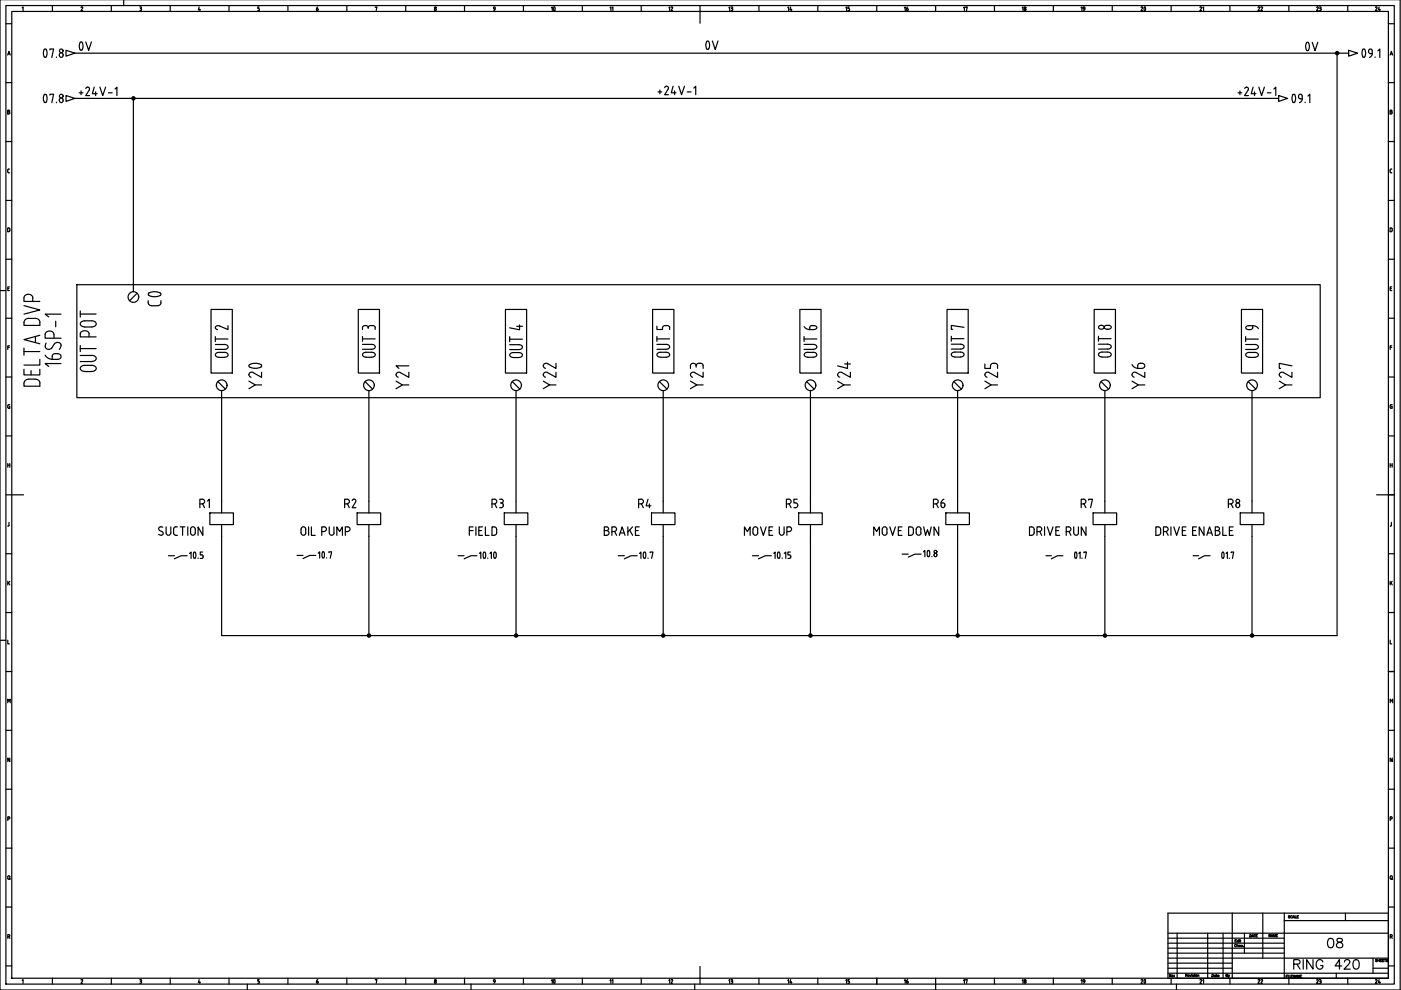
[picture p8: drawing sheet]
<svg xmlns="http://www.w3.org/2000/svg" width="297mm" height="210mm" viewBox="0 0 297 210" stroke-linecap="round" stroke-linejoin="round" font-family="sans-serif">
<defs><g id="words">
<text font-size="9.3" x="36.3" y="67.7" transform="rotate(-90 36.3 67.7)">C0</text>
<text font-size="8.8" x="57.5" y="83.6" transform="rotate(-90 57.5 83.6)">Y20</text>
<text font-size="7.1" x="13.1" y="12.7">0V</text>
<g font-size="6.6">
<text x="145.7" y="12.3">0V</text>
<text x="273" y="12.7">0V</text>
</g>
<g font-size="6.2">
<text x="118.9" y="83.6" transform="rotate(-90 118.9 83.6)">Y22</text>
<text x="149.9" y="83.6" transform="rotate(-90 149.9 83.6)">Y23</text>
<text x="181.3" y="83.6" transform="rotate(-90 181.3 83.6)">Y24</text>
<text x="212.4" y="83.6" transform="rotate(-90 212.4 83.6)">Y25</text>
<text x="243.8" y="83.6" transform="rotate(-90 243.8 83.6)">Y26</text>
<text x="274.8" y="83.6" transform="rotate(-90 274.8 83.6)">Y27</text>
</g>
<text font-size="5.7" x="87.5" y="83.6" transform="rotate(-90 87.5 83.6)">Y21</text>
<g font-size="5.3">
<text x="72" y="109">R2</text>
<text x="103" y="109">R3</text>
<text x="134.1" y="109">R4</text>
<text x="165.5" y="109">R5</text>
<text x="196.8" y="109">R6</text>
<text x="227.9" y="109">R7</text>
<text x="259.3" y="109">R8</text>
<text x="280.1" y="202.1">08</text>
<text x="273" y="206.7">RING 420</text>
</g>
<g font-size="4.9">
<text x="45.2" y="109" transform="rotate(-90 45.2 109)">R1</text>
<text x="127" y="114.7">BRAKE</text>
<text x="184.1" y="114.7">MOVE DOWN</text>
</g>
<g font-size="4.4">
<text x="115" y="3.9">10</text>
<text x="240.2" y="3.9">20</text>
<text x="115" y="209.9">10</text>
<text x="240.2" y="209.9">20</text>
</g>
<g font-size="3.5">
<text x="66" y="3.5">6</text>
<text x="103" y="3.5">9</text>
<text x="128.1" y="3.5">11</text>
<text x="140.8" y="3.5">12</text>
<text x="153.5" y="3.5">13</text>
<text x="165.8" y="3.5">14</text>
<text x="178.2" y="3.5">15</text>
<text x="190.5" y="3.5">16</text>
<text x="203.2" y="3.5">17</text>
<text x="215.5" y="3.5">18</text>
<text x="227.9" y="3.5">19</text>
<text x="256.1" y="3.5" transform="rotate(-90 256.1 3.5)">21</text>
<text x="268.5" y="3.5" transform="rotate(-90 268.5 3.5)">22</text>
<text x="280.8" y="3.5" transform="rotate(-90 280.8 3.5)">23</text>
<text x="290.3" y="3.5">24</text>
<text x="293.5" y="150.3">M</text>
<text x="293.5" y="187.7">Q</text>
<text x="66" y="209.5">6</text>
<text x="103" y="209.5">9</text>
<text x="128.1" y="209.5">11</text>
<text x="140.8" y="209.5">12</text>
<text x="153.5" y="209.5">13</text>
<text x="165.8" y="209.5">14</text>
<text x="178.2" y="209.5">15</text>
<text x="190.5" y="209.5">16</text>
<text x="203.2" y="209.5">17</text>
<text x="215.5" y="209.5">18</text>
<text x="227.9" y="209.5">19</text>
<text x="256.1" y="209.5" transform="rotate(-90 256.1 209.5)">21</text>
<text x="261.4" y="208.5" transform="rotate(-90 261.4 208.5)">By</text>
<text x="268.5" y="209.5" transform="rotate(-90 268.5 209.5)">22</text>
<text x="280.8" y="209.5" transform="rotate(-90 280.8 209.5)">23</text>
<text x="290.3" y="209.5">24</text>
</g>
</g></defs>
<!-- layer: 035 -->
<g fill="none" stroke="#000" stroke-width=".25">
<path d="M26.2 -.1v1.3M296.9 -.1v210h-296.9v-210M1.2 5h1.3M1.2 17.5h1.3M1.6 11.7l.3-.8 .3 .8M1.7 11.5h.4M2.5 2.4h291.9v205h-291.9zM4.7 1.6l.2-.1v.8M11.1 1.2v1.2M17.3 1.5l-.1 .1M17.4 1.5l.1 .2M17.5 1.7l-.3 .6h.3"/>
<path d="M23.6 1.2v1.2M29.6 1.5h.2M29.7 1.8h.1M29.8 1.5l.2 .1-.2 .2M29.8 1.8l.2 .2v.2l-.4 .1M36.1 1.2v1.2M42.2 1.5l-.1 .6h.4M42.4 1.9v.4M48.6 1.2v1.2M54.9 1.5h-.2v.3l.3 .2M55 2v.1M55 2.1l-.3 .2"/>
<path d="M61 1.2v1.2M73.5 1.2v1.2M79.6 1.6l.3-.1-.1 .8M86 1.2v1.2M98.5 1.2v1.2M111 1.2v1.2M123.5 1.2v1.2M136 1.2v1.2M148.4 1.2v1.2M160.9 1.2v1.2M173.4 1.2v1.2M185.9 1.2v1.2"/>
<path d="M198.4 1.2v1.2M210.8 1.2v1.2M223.3 1.2v1.2M235.8 1.2v1.2M248.3 1.2v1.2M260.8 1.2v1.2M273.3 1.2v1.2M285.7 1.2v1.2M294.3 5h1.3M294.3 17.5h1.3M294.7 11.7l.3-.8 .3 .8M294.8 11.5h.4"/>
<path d="M1.2 30h1.3M1.7 36.4l.3 .2M1.9 23.7l.2 .2-.1 .2-.4 .1v-.8h.4v.3h-.4M2 35.8l-.3 .1-.1 .5M294.3 30h1.3M294.7 36.1v.3M294.7 36.4l.2 .2M294.9 36.6h.2M294.9 35.8h.2M294.9 35.8l-.2 .3M295 23.7l.2 .2-.1 .2-.4 .1v-.8h.4v.3h-.4M1.2 42.5h1.3"/>
<path d="M1.2 55h1.3M2.1 48.6v.3M2.1 48.6l-.1-.2-.4-.1v.8l.4-.1 .1-.1M294.3 42.5h1.3M294.3 55h1.3M294.9 48.3h-.2v.8h.2M294.9 48.3l.2 .1 .1 .5-.3 .2M0 61.6h1.2M1.2 79.9h1.3M1.3 67.5h1.2M1.7 61.2h.2M1.7 73.7h.3"/>
<path d="M2 60.8h-.3v.8h.3M2 73.3h-.3v.8M294.3 79.9h1.3M294.4 67.5h1.2M294.7 61.2h.3M294.7 73.7h.4M295.1 60.8h-.4v.8h.4M295.1 73.3h-.4v.8M1.3 92.4h1.2M1.7 98.6h.4M1.7 98.3v.8M1.9 85.8h.2"/>
<path d="M1.9 85.8l-.2 .2v.4M1.9 86.1h.2v.5l-.4-.1v-.1M2.1 98.3v.8M294.4 92.4h1.2M294.7 98.3v.8M294.7 98.6h.5M295 85.8h.2M295 85.8l-.3 .2v.4M295 86.1h.2v.5l-.4-.1-.1-.1M295.2 98.3v.8M1.3 104.9h1.2M1.3 117.4h1.2"/>
<path d="M1.9 110.8v.6l-.2 .1M294.4 104.9h1.2M294.4 117.4h1.2M294.7 111.5h.1M295 110.8v.6l-.2 .1M0 135.8h1.2M1.3 129.9h1.2M1.7 135.7v.8h.3M1.7 123.2v.8M1.8 123.5l.3 .5M2.1 123.2l-.4 .5M294.4 129.9h1.2"/>
<path d="M294.7 135.7v.8h.4M294.7 123.2v.8M294.9 123.5l.3 .5M295.2 123.2l-.5 .5M1.3 142.4h1.2M1.3 154.8h1.2M1.7 149v-.8l.2 .5 .3-.5v.8M294.4 142.4h1.2M294.4 154.8h1.2M1.3 167.3h1.2M1.3 179.8h1.2M1.7 173.6h.3v-.4h-.3v.8"/>
<path d="M2.1 160.7v.8l-.4-.8v.8M294.4 167.3h1.2M294.4 179.8h1.2M294.7 173.6h.4v-.4h-.4v.8M295.2 160.7v.8l-.5-.8v.8M1.3 192.3h1.2M1.7 186.2l.2 .3 .2-.3M1.7 198.6l.3-.1v-.3h-.3v.8M1.9 198.6l.2 .4M1.9 186.3l.3 .2M2.1 185.9v.3M2.1 185.9l-.2-.2h-.2v.5"/>
<path d="M247.6 200h24.7M247.6 198.9h24.7M249.6 197.9v9.5M256.1 197.9v9.5M259.3 197.9v9.5M263.8 197.9v4.2M267.7 193.6v9.6M272.3 195.2h22.1M285.3 193.6v1.6M294.4 192.3h1.2M294.7 198.6l.4-.1v-.3h-.4v.8M295 198.6l.2 .4"/>
<path d="M1.3 204.8h1.2M4.7 207.9l.2-.2v.8M11.1 207.4v1.3M17.3 207.7l-.1 .1M17.4 207.7l.1 .3M17.5 208l-.3 .5h.3M23.6 207.4v1.3M29.6 207.7h.2M29.7 208h.1M29.8 207.7l.2 .2-.2 .1M29.8 208l.2 .2v.2l-.4 .1M36.1 207.4v1.3"/>
<path d="M42.2 207.7l-.1 .6h.4M42.4 208.1v.4M48.6 207.4v1.3M52.4 208.7v1.2M54.9 207.7h-.2v.3l.3 .2M55 208.2v.1M55 208.3l-.3 .2M61 207.4v1.3M73.5 207.4v1.3M79.6 207.8l.3-.1-.1 .8M86 207.4v1.3M98.5 207.4v1.3"/>
<path d="M99.9 208.7v1.2M111 207.4v1.3M123.5 207.4v1.3M136 207.4v1.3M147.3 208.7v1.2M148.4 207.4v1.3M160.9 207.4v1.3M173.4 207.4v1.3M185.9 207.4v1.3M198.4 207.4v2.5M210.8 207.4v1.3M223.3 207.4v1.3"/>
<path d="M235.8 207.4v1.3M247.6 203.2h13.7M247.6 204.2h13.7M247.6 205.3h13.7M247.6 202.1h24.7M247.6 201h24.7M247.6 206.3h46.8M248.3 207.4v1.3M249.4 208.7v1.2M273.3 207.4v1.3M285.7 207.4v1.3M291.1 205.3h3.3"/>
<path d="M294.4 204.8h1.2"/>
<circle cx="92.3" cy="2" r=".2"/>
<circle cx="92.3" cy="1.6" r=".18"/>
<circle cx="92.3" cy="208.3" r=".21"/>
<circle cx="92.3" cy="207.9" r=".18"/>
</g>
<!-- layer: 07 -->
<path d="M1.2 1.2h294.4v207.5h-294.4zM148.4 2.4v2.5M2.5 104.9h2.5M291.9 104.9h2.5M247.6 193.6h46.8v13.8h-46.8zM247.6 197.9h46.8M261.3 193.6v13.8M272.3 193.6v13.8M148.4 204.9v2.5M261.3 203.2h33.1M291.1 203.2v3.1" fill="none" stroke="#000" stroke-width=".25"/>
<!-- layer: 025 -->
<g fill="none" stroke="#000" stroke-width=".25">
<path d="M261.9 199.5h.1M262.2 199.2h-.3v.5h.3M262.6 199.5l-.2-.1-.1 .2 .1 .1h.2M262.6 199.2v.5M262.7 199.3h.1M262.8 199.4v.3M262.9 199.4h.2M263 199.2l.1 .5M265 198.2h.3l-.1 .4-.2 .1zM265.4 198.7l.2-.5 .2 .5M265.5 198.5h.2M265.9 198.2h.3"/>
<path d="M266 198.2v.5M266.3 198.4h.2M266.6 198.2h-.3v.5h.3M269.4 198.1v.5l-.4-.5v.5M269.5 198.6l.2-.5 .2 .5M269.6 198.5h.2M270 198.6v-.5l.2 .5 .2-.5v.5M270.6 198.4h.2M270.9 198.1h-.3v.5h.3M273.5 194.2h-.3l.3 .4h-.3M274 194.3a.18 .18 0 0 0-.2-.2 .18 .18 0 0 0-.2 .2v.2a.18 .18 0 0 0 .2 .1 .18 .18 0 0 0 .2-.1M274.1 194.6l.2-.5 .2 .5"/>
<path d="M274.2 194.5h.2M274.6 194.1v.5h.3M275 194.4h.2M275.3 194.1h-.3v.5h.3M248.3 206.6v.5l-.3-.5v.5M249 206.8h.1M249 207.1h.1M251.4 206.8l.3-.1v-.1l-.3-.1v.5M251.5 206.8l.2 .2M251.9 206.9h.2v-.2l-.2 .3h.2M262.1 200.4a.18 .18 0 0 0-.2-.2 .18 .18 0 0 0-.1 .2v.1a.18 .18 0 0 0 .1 .2 .18 .18 0 0 0 .2-.1M262.3 200.5l.2-.1 .1 .3"/>
<path d="M262.3 200.2v.5M262.7 200.5h.3v-.1a.18 .18 0 0 0-.3 .2 .16 .16 0 0 0 .3 .1M263.4 200.5v-.1a.16 .16 0 0 0-.2 .1 .16 .16 0 0 0 0 .2 .16 .16 0 0 0 .2 0M263.6 200.7h.1M292 203.5h-.4l.4 .2-.1 .2-.3-.1M292.1 203.4v.5M292.1 203.6h.4M292.5 203.4v.5M292.7 203.6h.2M293 203.4h-.3v.5h.3M293.1 203.6h.2M293.4 203.4h-.3v.5h.3"/>
<path d="M293.5 203.4h.3M293.7 203.4v.5M294.3 203.5h-.4l.4 .2-.1 .2-.3-.1"/>
<circle cx="248.6" cy="206.9" r=".17"/>
</g>
<!-- layer: SYMS -->
<g fill="none" stroke="#000" stroke-width=".25">
<path d="M285.9 10.7l1.9 .6-1.9 .6zM14 20.2l1.9 .7-1.9 .6zM271.1 20.2l1.9 .7-1.9 .6zM16.3 60.4h263.6v23.9h-263.6zM44.7 65.6h4.6v13.5h-4.6zM76 65.6h4.5v13.5h-4.5zM107.2 65.6h4.5v13.5h-4.5zM138.4 65.6h4.5v13.5h-4.5zM169.6 65.6h4.5v13.5h-4.5zM200.8 65.6h4.5v13.5h-4.5zM232 65.6h4.5v13.5h-4.5zM263.2 65.6h4.5v13.5h-4.5z"/>
<path d="M46.2 80.9l1.6 1.6M77.4 80.9l1.6 1.6M108.6 80.9l1.6 1.6M139.8 80.9l1.6 1.6M171 80.9l1.6 1.6M202.2 80.9l1.6 1.6M233.4 80.9l1.6 1.6M264.6 80.9l1.7 1.6M44.5 108.7h5v2.5h-5zM47 106.2v2.5M47 111.2v2.5M75.7 108.7h5v2.5h-5z"/>
<path d="M78.2 106.2v2.5M78.2 111.2v2.5M106.9 108.7h5v2.5h-5zM109.4 111.2v2.5M138.1 108.7h5v2.5h-5zM140.6 111.2v2.5M169.3 108.7h5v2.5h-5zM171.8 111.2v2.5M200.5 108.7h5v2.5h-5zM203 111.2v2.5M231.8 108.7h4.9v2.5h-4.9zM234.3 111.2v2.5"/>
<path d="M263 108.7h4.9v2.5h-4.9zM265.5 111.2v2.5"/>
<circle cx="283.5" cy="11.3" r=".35"/>
<circle cx="283.5" cy="11.3" r=".22"/>
<circle cx="283.5" cy="11.3" r=".12"/>
<circle cx="28.3" cy="20.9" r=".35"/>
<circle cx="28.3" cy="20.9" r=".22"/>
<circle cx="28.3" cy="20.9" r=".12"/>
<circle cx="47" cy="81.7" r="1.13"/>
<circle cx="78.2" cy="81.7" r="1.13"/>
<circle cx="109.4" cy="81.7" r="1.13"/>
<circle cx="140.6" cy="81.7" r="1.13"/>
<circle cx="171.8" cy="81.7" r="1.13"/>
<circle cx="203" cy="81.7" r="1.13"/>
<circle cx="234.3" cy="81.7" r="1.13"/>
<circle cx="265.5" cy="81.7" r="1.13"/>
<circle cx="78.2" cy="134.8" r=".35"/>
<circle cx="78.2" cy="134.8" r=".22"/>
<circle cx="78.2" cy="134.8" r=".12"/>
<circle cx="109.4" cy="134.8" r=".35"/>
<circle cx="109.4" cy="134.8" r=".12"/>
<circle cx="109.4" cy="134.8" r=".22"/>
<circle cx="140.6" cy="134.8" r=".35"/>
<circle cx="140.6" cy="134.8" r=".12"/>
<circle cx="140.6" cy="134.8" r=".22"/>
<circle cx="171.8" cy="134.8" r=".35"/>
<circle cx="171.8" cy="134.8" r=".12"/>
<circle cx="171.8" cy="134.8" r=".22"/>
<circle cx="203" cy="134.8" r=".35"/>
<circle cx="203" cy="134.8" r=".22"/>
<circle cx="203" cy="134.8" r=".12"/>
<circle cx="234.3" cy="134.8" r=".35"/>
<circle cx="234.3" cy="134.8" r=".22"/>
<circle cx="234.3" cy="134.8" r=".12"/>
<circle cx="265.5" cy="134.8" r=".35"/>
<circle cx="265.5" cy="134.8" r=".22"/>
<circle cx="265.5" cy="134.8" r=".12"/>
</g>
<!-- layer: TAGS -->
<g fill="none" stroke="#000" stroke-width=".25">
<path d="M17 75.4h2.5M17 73.9h3.4M17 65.9v1.3M17 73.3v1.3M17 66.6h3.4M17.3 77.7a4.2 4.2 0 0 1 2.5-.2 .6 .6 0 0 1 .6 .6 .6 .6 0 0 1-.6 .6 4.2 4.2 0 0 1-2.5-.1 .52 .52 0 0 1 0-.9zM17.3 68.2a4.2 4.2 0 0 1 2.5-.1 .6 .6 0 0 1 .6 .6 .6 .6 0 0 1-.6 .6 4.2 4.2 0 0 1-2.5-.2 .52 .52 0 0 1 0-.9zM18.9 70.8v.6M18.9 70.8a1.01 1.01 0 0 0-.9-.7 1.01 1.01 0 0 0-1 .7v.6h3.4M19.5 75.3a.73 .73 0 0 1 .8 .9l-.8 .4-2.5 .1M45.7 74.1h1.9M45.7 73h1.9"/>
<path d="M45.7 71.9h2.6M45.7 71.4v1M45.7 69.5l.4 .4M46.4 75.8h1.2M46.4 74.7h1.2M46.4 74.7a.55 .55 0 0 0-.7 .5 .55 .55 0 0 0 .7 .5M48.3 69.1v.8l-1.9-.9-.6 .2-.1 .3M76.9 73h1.9a.55 .55 0 0 1 .8 .5 .55 .55 0 0 1-.8 .6h-1.9M76.9 71.9h2.6M76.9 71.3v1.1M77.1 74.8l1.7-.1a.56 .56 0 0 1 .8 .5 .56 .56 0 0 1-.8 .5h-1.2a.52 .52 0 0 1-.6-.2 .52 .52 0 0 1 .1-.7zM78.1 69.4a.88 .88 0 0 1 1.5 0l-.1 .5"/>
<path d="M78.1 69.4a.65 .65 0 0 0-.6-.4 .65 .65 0 0 0-.6 .4v.5M78.1 69.4v.3M108.1 74.1h1.9M108.1 73.1h1.9M108.1 71.9h2.7M108.1 71.4v1M109.6 69.2h1.2M110 74.8h-1.2a.55 .55 0 0 0-.7 .5 .55 .55 0 0 0 .7 .5h1.2M110 74.8a.55 .55 0 0 1 .8 .5 .55 .55 0 0 1-.8 .5M110 73.1a.55 .55 0 0 1 .8 .5 .55 .55 0 0 1-.8 .5M110.2 68.9v1l-2.1-.4M139.3 69.1v.8h1.2v-.5a.9 .9 0 0 1 1.5 0"/>
<path d="M139.3 73h1.9M139.3 71.9h2.7M139.3 74.1h1.9M139.3 71.3v1.1M141.2 74.7h-1.2a.55 .55 0 0 0-.7 .5 .55 .55 0 0 0 .7 .5h1.2M141.2 74.7a.55 .55 0 0 1 .8 .5 .55 .55 0 0 1-.8 .5M141.2 73a.55 .55 0 0 1 .8 .5 .55 .55 0 0 1-.8 .6M142 69.4v.5M170.5 73h1.9a.55 .55 0 0 1 .8 .5 .55 .55 0 0 1-.8 .6M170.5 74.1h1.9M170.5 71.9h2.7M170.5 71.3v1.1"/>
<path d="M170.5 69.2a1.4 1.4 0 0 0 1.2 .7M171.2 74.7h1.2M171.2 74.7a.55 .55 0 0 0-.7 .5 .55 .55 0 0 0 .7 .5h1.2a.61 .61 0 0 0 .7-.7l-.7-.3M172.3 69a.58 .58 0 0 1 .6 .1 .58 .58 0 0 1 .2 .6l-.5 .2h-.9M172.3 69l-.6 .3v.6M201.7 73h2a.55 .55 0 0 1 .7 .5 .55 .55 0 0 1-.7 .5h-2M201.7 71.8h2.7M201.7 71.3v1M201.9 74.8l1.8-.2a.56 .56 0 0 1 .7 .6 .56 .56 0 0 1-.8 .5h-1.2a.52 .52 0 0 1-.6-.2 .52 .52 0 0 1 .1-.7zM204.4 69.4l-2.7-.4v.8h.3M232.9 73h2a.55 .55 0 0 1 .7 .5 .55 .55 0 0 1-.7 .5h-2M232.9 71.8h2.7"/>
<path d="M232.9 71.3v1M233 69.2a.69 .69 0 0 1 1.1 .2 .57 .57 0 0 1-.7 .4 .57 .57 0 0 1-.4-.6zM233.1 74.8l1.8-.2a.56 .56 0 0 1 .7 .6 .56 .56 0 0 1-.8 .5h-1.2a.52 .52 0 0 1-.6-.2 .52 .52 0 0 1 .1-.7zM234.7 69h.3M234.7 69h-.3l-.3 .4a.73 .73 0 0 0 .9 .4M235 69h.3l.3 .4-.3 .3-.3 .1M264.1 73h2a.55 .55 0 0 1 .7 .6 .55 .55 0 0 1-.7 .5h-2M264.1 71.9h2.7M264.1 71.4v1M264.3 74.9l1.8-.2a.56 .56 0 0 1 .7 .5 .56 .56 0 0 1-.8 .6l-1.1-.1a.52 .52 0 0 1-.7-.2 .52 .52 0 0 1 .1-.6zM265.5 69.1h-1.1l-.3 .4a.88 .88 0 0 0 1.5 0v-.4M265.5 69a1.4 1.4 0 0 1 1.3 .7"/>
</g>
<!-- layer: MISC -->
<g fill="none" stroke="#000" stroke-width=".25">
<path d="M5.1 78.3v1.2h3.3v-1.2M5.1 64.8l3.3 .9-3.3 .9M5.1 74.5h3.3M5.1 73.8v1.5M6.1 67.5h1.3M6.1 67.5a.94 .94 0 0 0-1 .8v.7h3.3v-.7M6.6 78.6v.9M6.9 63.9l.1-.8a.96 .96 0 0 0-1-.7 .96 .96 0 0 0-.9 .8v.7h3.3M7.4 67.5a.94 .94 0 0 1 1.1 .8M7.5 71.4v1.2M8.4 76.2v1.2h-3.3M8.4 71.1l-3.3 .9 3.3 .9"/>
<path d="M9.6 75.3l.4 .5 1.1 .4M9.8 72.7a.8 .8 0 0 0 0 1.2 .8 .8 0 0 0 1.2-.2M11.5 71.7v-.8a.96 .96 0 0 0-1-.7 .96 .96 0 0 0-.9 .7v.8h3.3M11.5 72.9l-.5 .9M11.5 72.9a.8 .8 0 0 1 1.3-.1 .8 .8 0 0 1-.2 1.3M11.8 75a.7 .7 0 0 1 .9 .1 .7 .7 0 0 1 0 .9l-.5 .2h-1.1M11.8 68.1v1.2M11.8 75l-.7 .3v.9M12.9 77.1h-3.3l.7 .6M12.9 66.6h-3.3l.7 .6M6.1 80.4h1.3a.94 .94 0 0 1 1.1 .8M6.1 80.4a.94 .94 0 0 0-1 .8v.7h3.3v-.7"/>
</g>
<g fill="none" stroke="#000" stroke-width=".25">
<path d="M15.9 11.3h270M283.5 11.3v123.5h-18M15.9 20.9h255.2M28.3 20.9v41M47 82.8v23.4M78.2 82.8v23.4M109.4 82.8v23.4M140.6 82.8v23.4M171.8 82.8v23.4M203 82.8v23.4M234.3 82.8v23.4M265.5 82.8v23.4"/>
<path d="M47 113.7v21.1h218.5M78.2 113.7v21.1M109.4 113.7v21.1M140.6 113.7v21.1M171.8 113.7v21.1M203 113.7v21.1M234.3 113.7v21.1M265.5 113.7v21.1"/>
</g>
<!-- layer: DESC -->
<g fill="none" stroke="#000" stroke-width=".25">
<path d="M33.6 113.3l.6 .2M33.8 112.5l.8 .5-.1 .3-.3 .2M34 111.7l.5 .1M34 111.7l-.4 .3 .2 .5M35.2 111.7v1.3a.5 .5 0 0 0 .5 .5 .5 .5 0 0 0 .5-.5v-1.3M37.3 113.5h.3M37.3 111.7h.3M37.3 111.7l-.4 .2-.1 .3 .1 1.1 .4 .2M38.2 111.7h1M38.7 111.7v1.8M39.8 111.7v1.8M40.7 111.8a.5 .5 0 0 1 .7 .4v.8a.5 .5 0 0 1-.5 .5 .5 .5 0 0 1-.5-.5v-.8z"/>
<path d="M43 111.7v1.8l-1-1.8v1.8M64.1 111.8a.5 .5 0 0 1 .7 .4v.8a.51 .51 0 0 1-.5 .5 .51 .51 0 0 1-.5-.5v-.8zM65.4 111.7v1.8M66 111.7v1.8h.8M68.7 111.7h-.5v1.8M68.7 111.7a.5 .5 0 0 1 .5 .5 .5 .5 0 0 1-.5 .5h-.5M69.8 111.7v1.3a.5 .5 0 0 0 .5 .5 .5 .5 0 0 0 .5-.5v-1.3M71.4 113.5v-1.8l.6 1 .6-1v1.8M73.2 112.7h.5M73.7 111.7h-.5v1.8M73.7 111.7a.5 .5 0 0 1 .5 .5 .5 .5 0 0 1-.5 .5M99.5 112.5h.8"/>
<path d="M100.3 111.7h-.8v1.8M100.9 111.7v1.8M101.5 112.5h.6M102.3 111.7h-.8v1.8h.8M102.9 111.7v1.8h.8M104.8 111.7h-.5v1.8h.5M104.8 111.7l.2 .1a1.21 1.21 0 0 1 0 1.6l-.2 .1M157.8 113.5v-1.8l.7 1 .5-1v1.8M159.7 111.9a.5 .5 0 0 1 .6-.2 .5 .5 0 0 1 .4 .5v.8a.51 .51 0 0 1-.5 .5 .51 .51 0 0 1-.6-.5zM161.2 111.7l.6 1.8 .6-1.8M163 112.5h.6M163.8 111.7h-.8v1.8h.8"/>
<path d="M165.2 111.7v1.3M166.2 111.7v1.3a.5 .5 0 0 1-.5 .5 .5 .5 0 0 1-.5-.5M167.3 111.7h-.5v1.8M167.3 111.7a.5 .5 0 0 1 .5 .5 .5 .5 0 0 1-.5 .5h-.5M218.7 111.7h-.4v1.8h.4M218.7 111.7l.3 .1a1.21 1.21 0 0 1 0 1.6l-.3 .1M219.9 112.7h.5M220.4 111.7h-.5v1.8M220.4 111.7a.5 .5 0 0 1 .5 .5 .5 .5 0 0 1-.5 .5M220.5 112.7l.4 .8M221.5 111.7v1.8M222.1 111.7l.6 1.8 .6-1.8"/>
<path d="M223.9 112.5h.6M224.7 111.7h-.8v1.8h.8M226.5 111.7h-.4v1.8M226.6 111.7a.5 .5 0 0 1 .5 .5 .5 .5 0 0 1-.5 .5h-.5M226.7 112.7l.4 .8M227.6 111.7l.1 1.3a.5 .5 0 0 0 .5 .5 .5 .5 0 0 0 .5-.5l-.1-1.3M230.3 111.7v1.8l-1-1.8v1.8M245.5 113.5l.3-.1a1.2 1.2 0 0 0 0-1.6l-.7-.1v1.8h.4M247.2 111.7h-.5v1.8M247.2 111.7a.5 .5 0 0 1 .5 .5 .5 .5 0 0 1-.5 .5h-.5M247.3 112.7l.4 .8M248.3 111.7v1.8"/>
<path d="M248.9 111.7l.6 1.8 .6-1.8M250.7 112.5h.6M251.5 111.7h-.8v1.8h.8M252.9 112.5h.6M253.7 111.7h-.8v1.8h.8M255.3 111.7v1.8l-1-1.8v1.8M255.9 113.5l.6-1.8 .6 1.8M256 113h.9M257.7 112.5h.4M258.2 112.5a.5 .5 0 0 1 .5 .5 .5 .5 0 0 1-.5 .5M258.2 112.5a.39 .39 0 0 0 .4-.4 .39 .39 0 0 0-.4-.4h-.5v1.8h.4M259.2 111.7v1.8h.9"/>
<path d="M260.6 112.5h.7M261.5 111.7h-.9v1.8h.9"/>
</g>
<!-- layer: XREF -->
<g fill="none" stroke="#000" stroke-width=".25">
<path d="M9.4 10.5h.4M9.4 10.5a1.28 1.28 0 0 0 .2 1.7l.2-.1M9.8 10.5a1.68 1.68 0 0 1 0 1.6M10.6 10.6v-.2h.8l-.4 1.8M289 10.5h.3M289 10.5a1.68 1.68 0 0 0 0 1.6M289.3 10.5a1.28 1.28 0 0 1-.2 1.7l-.1-.1M290.2 10.8a.47 .47 0 0 0 .4 .6M290.2 10.8a.39 .39 0 0 1 .4-.4 .39 .39 0 0 1 .4 .4M290.6 11.4h.3M290.9 10.8a1.11 1.11 0 0 1-.5 1.4M291.5 12.1v.1"/>
<path d="M292.1 10.8l.4-.4v1.8M9.4 20.1h.4M9.4 21.7h.4M9.4 20.1a1.68 1.68 0 0 0 0 1.6M9.8 20.1a1.68 1.68 0 0 1 0 1.6M10.6 20.2v-.2h.8l-.4 1.8M12 21.7v.1M12.6 21.2v.2M12.6 21.2a.39 .39 0 0 1 .4-.4 .39 .39 0 0 1 .4 .4M13.4 21.2a.41 .41 0 0 1-.3 .5 .41 .41 0 0 1-.5-.3M274.1 20.1h.4M274.1 21.7h.4"/>
<path d="M274.1 20.1a1.68 1.68 0 0 0 0 1.6M274.5 20.1a1.68 1.68 0 0 1 0 1.6M275.7 21h.4M275.7 20.9a.45 .45 0 0 1-.5-.3 .45 .45 0 0 1 .4-.5 .45 .45 0 0 1 .5 .3 1.11 1.11 0 0 1-.6 1.4M276.7 21.7v.1M277.3 20.4l.4-.4v1.8M35.7 117.8h1.3M39.7 117.8h-1.3l-1.4 .7M40.2 117.3l.3-.3v1.4M41.1 117.1h.1a.75 .75 0 0 1 0 1.3l-.2-.7zM42 118.3v.1M42.8 117.6l.3 .3"/>
<path d="M43 117h-.5v.7h.3M43.1 118v.1M43.1 118.1l-.2 .3h-.4M63 117.8h1.2M67 117.8h-1.3l-1.5 .6M67.5 117.3l.3-.3v1.3M68.7 117.1l.1 .5-.1 .6M68.7 117.1l-.1-.1a.75 .75 0 0 0 0 1.3l.1-.1M69.3 118.3h.1M69.7 117.2v-.2h.6l-.3 1.3M97.1 117.8h1.3M101.1 117.8h-1.3l-1.4 .7"/>
<path d="M101.6 117.3l.3-.3v1.4M102.6 117.1a.73 .73 0 0 1 0 1.3l-.2-.7zM103.4 118.3v.1M103.9 117.3l.3-.3v1.4M105.1 117.1h-.1a.75 .75 0 0 0 0 1.3l.1-.1M105.1 117.1l.1 .6-.1 .6M131.1 117.8h1.3M135.1 117.8h-1.3l-1.4 .7M135.6 117.3l.3-.3v1.4M136.5 117.1l-.1 .6 .1 .6M136.5 117.1h.1a.75 .75 0 0 1 0 1.3l-.1-.1M137.4 118.3v.1"/>
<path d="M137.8 117.2v-.2h.7l-.3 1.4M159.5 117.8h1.3M163.5 117.8h-1.2l-1.5 .7M164 117.3l.3-.3v1.4M165 117.1a.75 .75 0 0 1 0 1.3l-.2-.7zM165.8 118.3v.1M166.3 117.3l.3-.3v1.4M167.4 117.6l.2 .2v.4l-.6 .2M167.6 117h-.6v.7h.3M191.3 117.5h1.3M195.3 117.5h-1.3l-1.4 .6M195.8 117l.3-.3v1.4"/>
<path d="M197 116.8l-.1-.1a.75 .75 0 0 0 0 1.3h.1M197 116.8l.1 .6-.1 .6M197.6 118v.1M198 117.6l.3-.3 .3 .3M198 117.6l.1 .3 .2 .1 .3-.3M198.6 117.6v.1M221.8 117.8h1.1M225.4 117.8h-1.2l-1.3 .7M228 117.1a.79 .79 0 0 1 0 1.3l-.2-.7zM228.7 117.3l.3-.3v1.4M229.4 118.3v.1M229.8 117.2v-.2h.6l-.3 1.4"/>
<path d="M253 117.8h1.1M256.6 117.8h-1.2l-1.3 .7M259.2 117.1a.79 .79 0 0 1 0 1.3l-.2-.7zM259.9 117.3l.3-.3v1.4M260.6 118.3v.1M261 117.2v-.2h.6l-.3 1.4"/>
<circle cx="13" cy="20.4" r=".39"/>
<circle cx="198.3" cy="117" r=".31"/>
</g>
<!-- layer: WIREREF_DEST -->
<path d="M16.8 19.7h.8M17.2 19.3v.8M18.2 18.8l.1-.2a.4 .4 0 0 1 .5-.1 .4 .4 0 0 1 .1 .6l-.7 1.2h.8M20 18.5l-.4 1.4h1M20.3 19.5v.8M21.2 18.5l.6 1.8 .6-1.8M23 19.7h.8M24.4 18.9l.4-.4v1.8" fill="none" stroke="#000" stroke-width=".25"/>
<!-- layer: WIRENO -->
<path d="M139.5 19.5h.8M139.9 19.1v.8M141.3 18.3l-.4 .3M141.3 18.3a.39 .39 0 0 1 .4 .6M141.6 18.9l-.7 1.2h.8M142.7 18.3l-.4 1.4h1M143 19.3v.8M143.9 18.3l.6 1.8 .6-1.8M145.7 19.5h.8M147.1 18.7l.4-.4v1.8" fill="none" stroke="#000" stroke-width=".25"/>
<!-- layer: WIREREF -->
<path d="M262.5 19.7h.8M262.9 19.3v.8M263.9 18.8l.1-.2a.4 .4 0 0 1 .5-.1 .4 .4 0 0 1 .1 .6M264.6 19.1l-.7 1.2h.8M265.7 18.5l-.4 1.4h1M266 19.5v.8M266.9 18.5l.6 1.8 .6-1.8M268.7 19.7h.8M270.1 18.9l.4-.4v1.8" fill="none" stroke="#000" stroke-width=".25"/>
<use href="#words"/>
</svg>
